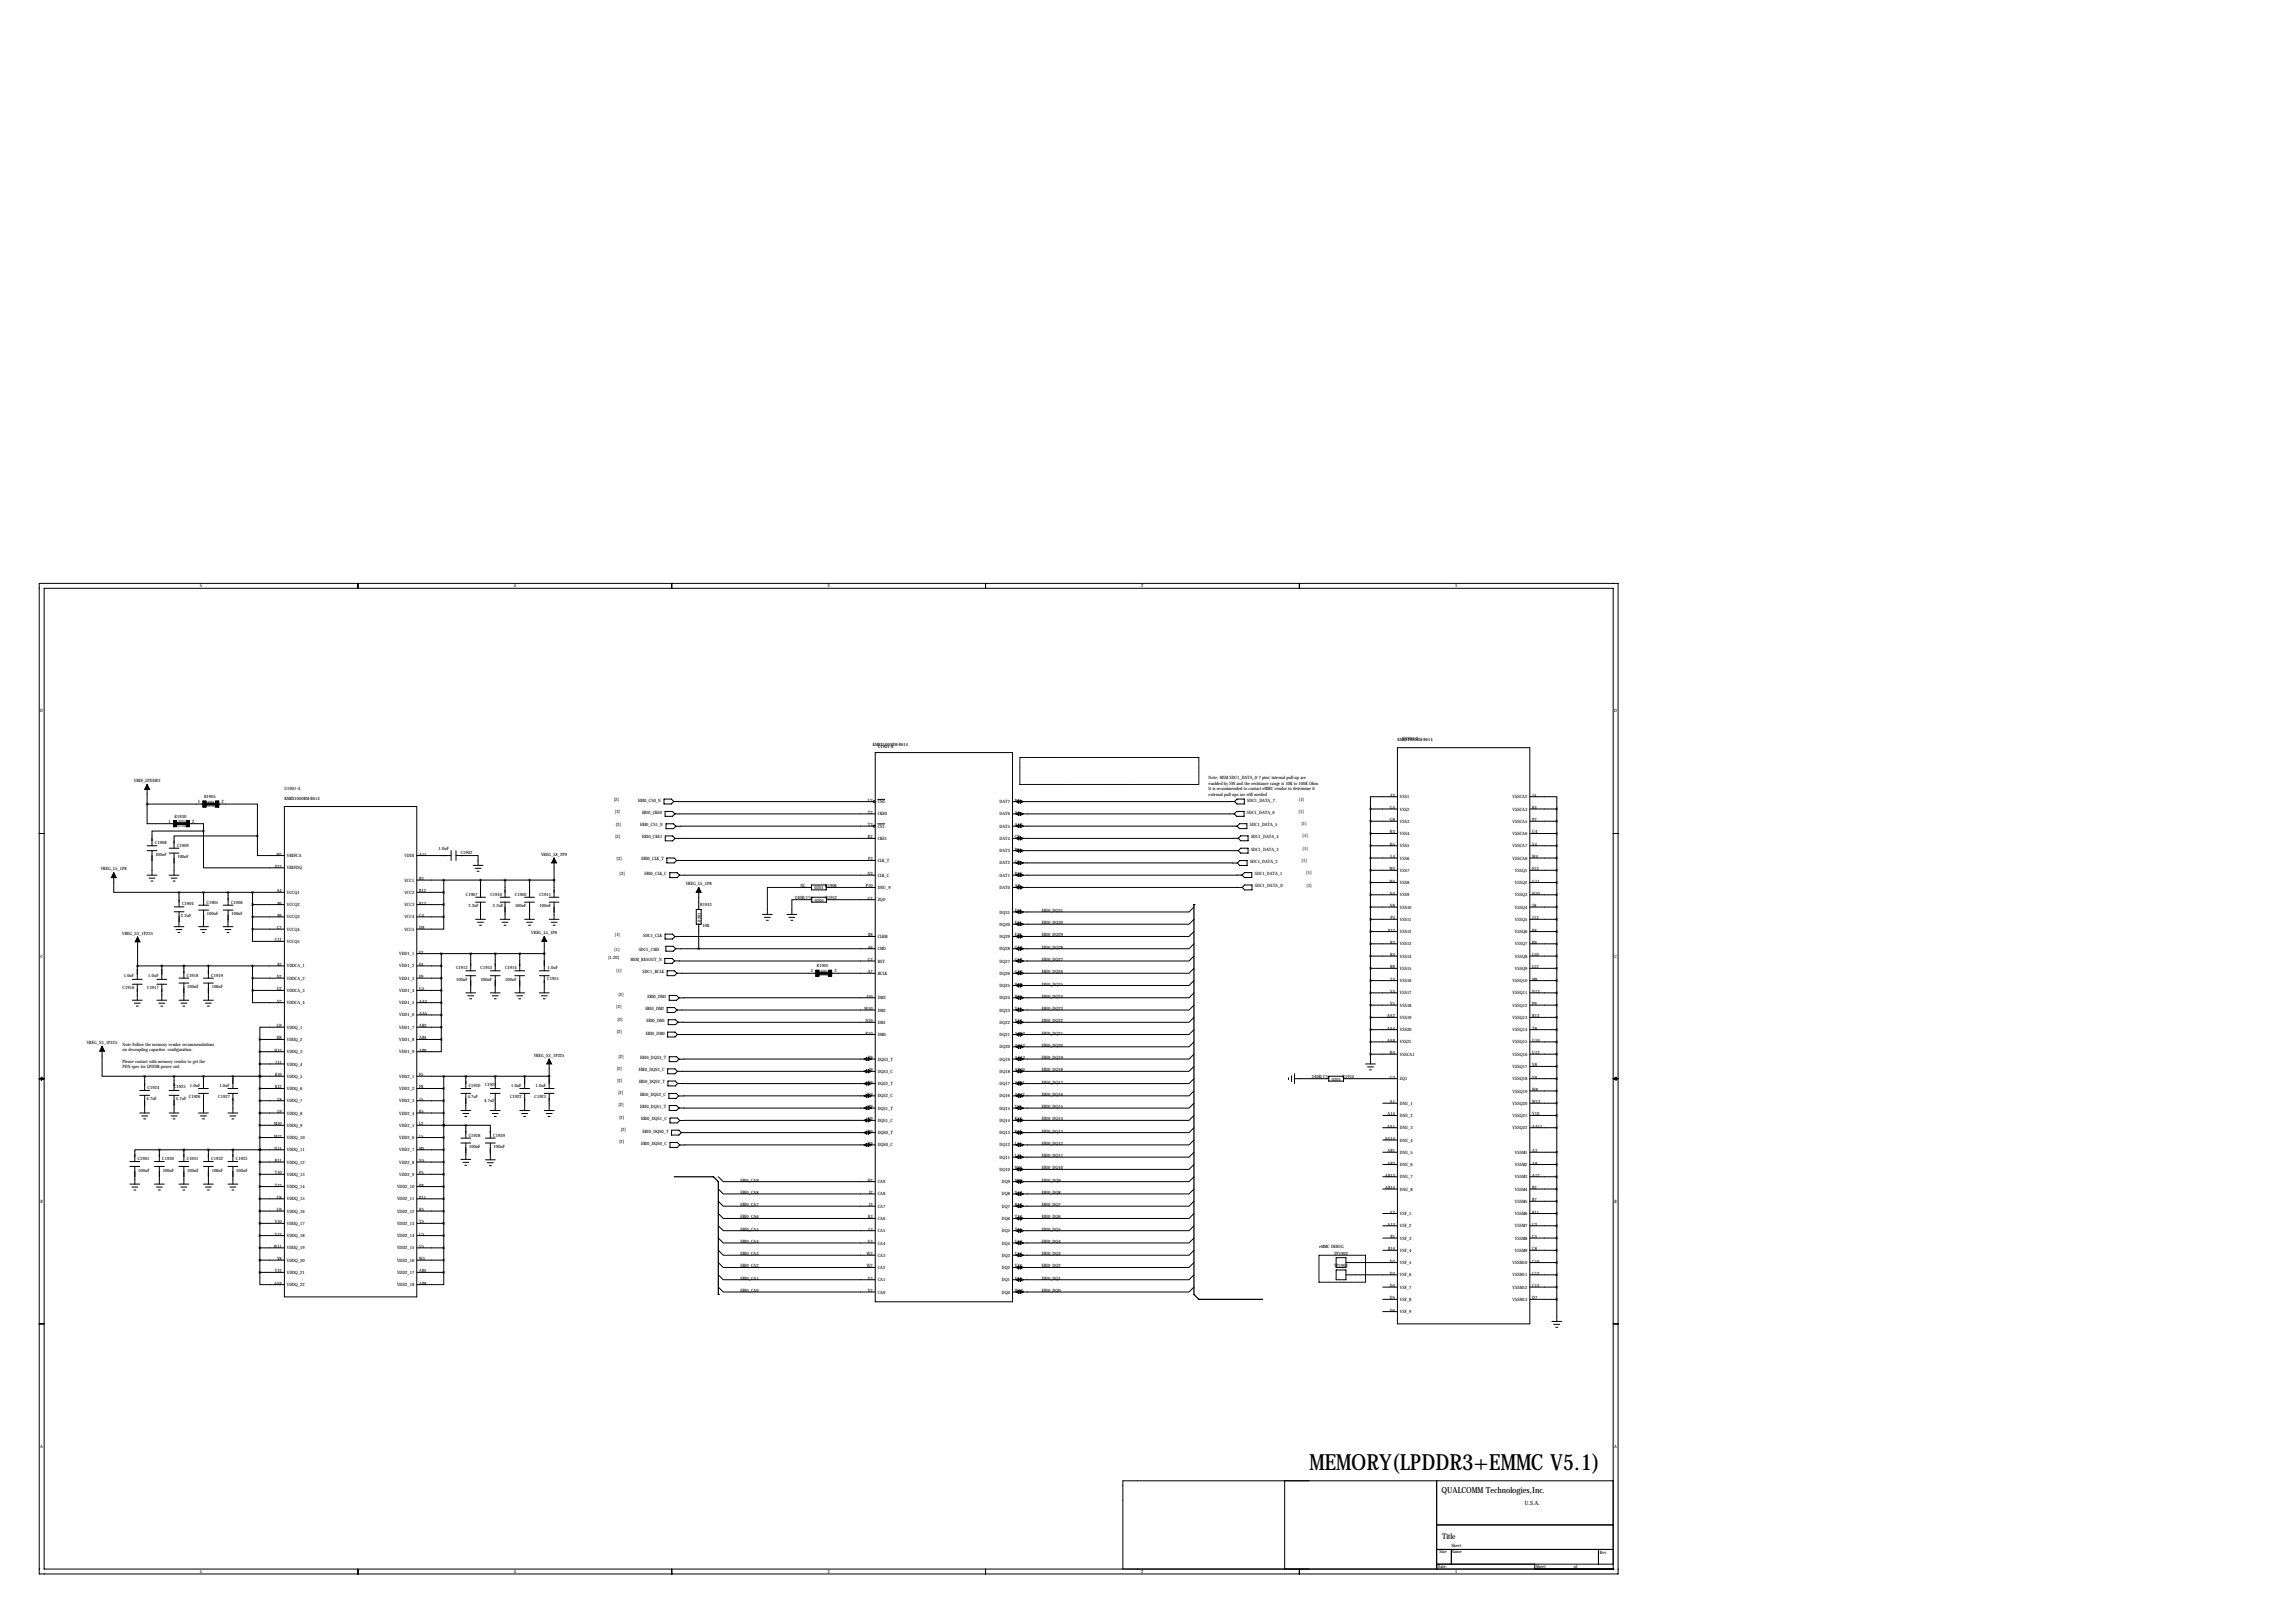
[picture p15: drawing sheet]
<svg xmlns="http://www.w3.org/2000/svg" width="1189mm" height="841mm" viewBox="0 0 1189 841" stroke-linecap="round" stroke-linejoin="round" font-family="sans-serif">
<defs><g id="words">
<text font-size="11.5" x="678" y="761">MEMORY(LPDDR3+EMMC V5.1)</text>
<text font-size="4.3" x="747" y="773">QUALCOMM Technologies,Inc.</text>
<text font-size="4" x="747" y="797">Title</text>
<text font-size="3" x="790" y="779">U.S.A.</text>
<g font-size="2.4">
<text x="102" y="416">1</text>
<text x="115" y="416">2</text>
<text x="87" y="426">1</text>
<text x="100" y="426">2</text>
<text x="420" y="504">1</text>
<text x="432" y="504">2</text>
</g>
<g font-size="2.3">
<text x="104" y="304">5</text>
<text x="266" y="304">4</text>
<text x="429" y="304">3</text>
<text x="591" y="304">2</text>
<text x="754" y="304">1</text>
<text x="21" y="369">D</text>
<text x="836" y="369">D</text>
<text x="724" y="384">KMRX1000BM-B614</text>
<text x="726" y="383">U1901-C</text>
<text x="452" y="387">KMRX1000BM-B614</text>
<text x="455" y="387">U1901-B</text>
<text x="69" y="405">VREF_LPDDR3</text>
<text x="626" y="404">Note: MSM SDC1_DATA_0-7 pins' internal pull-up are</text>
<text x="626" y="406">enabled by SW and the resistance range is 10K to 100K Ohm.</text>
<text x="106" y="413">R1905</text>
<text x="147" y="409">U1901-A</text>
<text x="626" y="409">It is recommended to contact eMMC vendor to determine if</text>
<text x="626" y="412">external pull-ups are still needed</text>
<text x="720" y="413">F2</text>
<text x="725" y="413">VSS1</text>
<text x="784" y="413">VSSCA2</text>
<text x="794" y="413">J4</text>
<text x="147" y="414">KMRX1000BM-B614</text>
<text x="318" y="415">[2]</text>
<text x="331" y="415">EBI0_CS0_N</text>
<text x="449" y="415">U3</text>
<text x="455" y="416">CS0</text>
<text x="518" y="416">DAT7</text>
<text x="526" y="415">B4</text>
<text x="646" y="415">SDC1_DATA_7</text>
<text x="673" y="415">[1]</text>
<text x="720" y="419">G4</text>
<text x="725" y="420">VSS2</text>
<text x="784" y="420">VSSCA3</text>
<text x="794" y="419">K4</text>
<text x="90" y="424">R1930</text>
<text x="318" y="421">[2]</text>
<text x="333" y="422">EBI0_CKE0</text>
<text x="450" y="422">T2</text>
<text x="455" y="422">CKE0</text>
<text x="518" y="422">DAT6</text>
<text x="526" y="422">A5</text>
<text x="646" y="422">SDC1_DATA_6</text>
<text x="673" y="421">[1]</text>
<text x="720" y="425">G8</text>
<text x="794" y="425">P2</text>
<text x="319" y="428">[2]</text>
<text x="332" y="428">EBI0_CS1_N</text>
<text x="450" y="428">T3</text>
<text x="455" y="429">CS1</text>
<text x="518" y="429">DAT5</text>
<text x="526" y="428">A10</text>
<text x="647" y="428">SDC1_DATA_5</text>
<text x="674" y="427">[1]</text>
<text x="720" y="432">H3</text>
<text x="725" y="426">VSS3</text>
<text x="784" y="426">VSSCA5</text>
<text x="794" y="432">U4</text>
<text x="80" y="437">C1908</text>
<text x="319" y="434">[2]</text>
<text x="333" y="434">EBI0_CKE1</text>
<text x="450" y="434">R2</text>
<text x="455" y="435">CKE1</text>
<text x="518" y="435">DAT4</text>
<text x="526" y="434">C9</text>
<text x="648" y="434">SDC1_DATA_4</text>
<text x="675" y="434">[1]</text>
<text x="725" y="433">VSS4</text>
<text x="784" y="433">VSSCA6</text>
<text x="80" y="443">100nF</text>
<text x="92" y="439">C1909</text>
<text x="143" y="443">M2</text>
<text x="149" y="444">VREFCA</text>
<text x="210" y="444">VDDI</text>
<text x="217" y="443">A11</text>
<text x="227" y="441">1.0uF</text>
<text x="239" y="442">C1902</text>
<text x="280" y="443">VREG_L8_2P9</text>
<text x="518" y="441">DAT3</text>
<text x="526" y="441">B5</text>
<text x="648" y="441">SDC1_DATA_3</text>
<text x="675" y="440">[1]</text>
<text x="720" y="438">H5</text>
<text x="725" y="439">VSS5</text>
<text x="784" y="439">VSSCA7</text>
<text x="794" y="438">V4</text>
<text x="92" y="445">100nF</text>
<text x="142" y="450">P13</text>
<text x="319" y="445">[2]</text>
<text x="332" y="446">EBI0_CLK_T</text>
<text x="450" y="446">P3</text>
<text x="455" y="447">CLK_T</text>
<text x="518" y="448">DAT2</text>
<text x="526" y="447">C6</text>
<text x="648" y="447">SDC1_DATA_2</text>
<text x="674" y="447">[1]</text>
<text x="720" y="444">L4</text>
<text x="725" y="445">VSS6</text>
<text x="784" y="445">VSSCA8</text>
<text x="794" y="444">W4</text>
<text x="52" y="451">VREG_L5_1P8</text>
<text x="149" y="450">VREFDQ</text>
<text x="217" y="456">B3</text>
<text x="321" y="453">[2]</text>
<text x="334" y="453">EBI0_CLK_C</text>
<text x="449" y="453">N3</text>
<text x="455" y="454">CLK_C</text>
<text x="518" y="454">DAT1</text>
<text x="526" y="453">B10</text>
<text x="650" y="453">SDC1_DATA_1</text>
<text x="677" y="453">[1]</text>
<text x="720" y="451">M3</text>
<text x="725" y="452">VSS7</text>
<text x="785" y="452">VSSQ1</text>
<text x="794" y="451">F13</text>
<text x="209" y="457">VCC1</text>
<text x="355" y="458">VREG_L5_1P8</text>
<text x="415" y="459">NC</text>
<text x="422" y="461">0201</text>
<text x="427" y="459">R1906</text>
<text x="449" y="460">P10</text>
<text x="455" y="460">DNU_9</text>
<text x="518" y="460">DAT0</text>
<text x="526" y="460">A9</text>
<text x="650" y="460">SDC1_DATA_0</text>
<text x="677" y="459">[1]</text>
<text x="720" y="457">M4</text>
<text x="725" y="458">VSS8</text>
<text x="785" y="458">VSSQ2</text>
<text x="794" y="457">G11</text>
<text x="143" y="462">A4</text>
<text x="149" y="463">VCCQ1</text>
<text x="209" y="463">VCC2</text>
<text x="217" y="462">B12</text>
<text x="241" y="464">C1907</text>
<text x="254" y="464">C1910</text>
<text x="267" y="464">C1903</text>
<text x="279" y="464">C1911</text>
<text x="412" y="466">240R/1%</text>
<text x="422" y="467">0201</text>
<text x="428" y="466">R1912</text>
<text x="449" y="466">G2</text>
<text x="455" y="467">ZQ0</text>
<text x="720" y="463">N4</text>
<text x="725" y="464">VSS9</text>
<text x="785" y="464">VSSQ3</text>
<text x="794" y="463">H10</text>
<text x="94" y="469">C1904</text>
<text x="107" y="468">C1905</text>
<text x="120" y="468">C1906</text>
<text x="144" y="469">B6</text>
<text x="149" y="469">VCCQ2</text>
<text x="209" y="469">VCC3</text>
<text x="217" y="469">B13</text>
<text x="243" y="470">2.2uF</text>
<text x="255" y="470">2.2uF</text>
<text x="267" y="470">100nF</text>
<text x="279" y="470">100nF</text>
<text x="363" y="469">R1913</text>
<text x="518" y="473">DQ31</text>
<text x="526" y="472">F12</text>
<text x="540" y="472">EBI0_DQ31</text>
<text x="720" y="470">N8</text>
<text x="725" y="471">VSS10</text>
<text x="785" y="471">VSSQ4</text>
<text x="794" y="470">J8</text>
<text x="94" y="475">2.2uF</text>
<text x="107" y="474">100nF</text>
<text x="120" y="474">100nF</text>
<text x="144" y="475">B9</text>
<text x="149" y="476">VCCQ3</text>
<text x="209" y="476">VCC4</text>
<text x="217" y="475">C4</text>
<text x="363" y="477" transform="rotate(-90 363 477)">0201</text>
<text x="518" y="480">DQ30</text>
<text x="526" y="479">F11</text>
<text x="540" y="479">EBI0_DQ30</text>
<text x="720" y="476">P4</text>
<text x="725" y="477">VSS11</text>
<text x="785" y="477">VSSQ5</text>
<text x="794" y="476">J13</text>
<text x="63" y="484">VREG_S3_1P225</text>
<text x="144" y="481">C7</text>
<text x="149" y="482">VCCQ4</text>
<text x="209" y="482">VCC5</text>
<text x="217" y="481">D8</text>
<text x="275" y="484">VREG_L5_1P8</text>
<text x="318" y="485">[1]</text>
<text x="333" y="485">SDC1_CLK</text>
<text x="364" y="480">10K</text>
<text x="450" y="485">B8</text>
<text x="455" y="486">CLKM</text>
<text x="518" y="486">DQ29</text>
<text x="526" y="485">F10</text>
<text x="540" y="485">EBI0_DQ29</text>
<text x="719" y="483">P12</text>
<text x="725" y="483">VSS12</text>
<text x="785" y="483">VSSQ6</text>
<text x="794" y="483">K8</text>
<text x="142" y="488">C11</text>
<text x="149" y="488">VCCQ5</text>
<text x="449" y="491">A6</text>
<text x="526" y="491">G13</text>
<text x="540" y="491">EBI0_DQ28</text>
<text x="720" y="489">R3</text>
<text x="725" y="490">VSS13</text>
<text x="785" y="490">VSSQ7</text>
<text x="794" y="489">K9</text>
<text x="21" y="496">C</text>
<text x="207" y="495">VDD1_1</text>
<text x="217" y="494">F3</text>
<text x="315" y="497">[1,20]</text>
<text x="318" y="492">[1]</text>
<text x="327" y="498">MSM_RESOUT_N</text>
<text x="331" y="492">SDC1_CMD</text>
<text x="450" y="498">C2</text>
<text x="455" y="492">CMD</text>
<text x="518" y="492">DQ28</text>
<text x="526" y="498">G12</text>
<text x="540" y="498">EBI0_DQ27</text>
<text x="720" y="495">R4</text>
<text x="725" y="496">VSS14</text>
<text x="785" y="496">VSSQ8</text>
<text x="794" y="495">L10</text>
<text x="836" y="496">C</text>
<text x="144" y="500">K2</text>
<text x="149" y="501">VDDCA_1</text>
<text x="207" y="501">VDD1_2</text>
<text x="217" y="500">F4</text>
<text x="236" y="502">C1912</text>
<text x="249" y="502">C1913</text>
<text x="262" y="502">C1914</text>
<text x="284" y="502">1.0uF</text>
<text x="319" y="503">[1]</text>
<text x="423" y="501">R1901</text>
<text x="455" y="499">RST</text>
<text x="518" y="499">DQ27</text>
<text x="720" y="502">R8</text>
<text x="725" y="502">VSS15</text>
<text x="785" y="502">VSSQ9</text>
<text x="794" y="502">L12</text>
<text x="64" y="506">1.0uF</text>
<text x="77" y="506">1.0uF</text>
<text x="97" y="506">C1918</text>
<text x="109" y="506">C1919</text>
<text x="143" y="507">N2</text>
<text x="149" y="507">VDDCA_2</text>
<text x="207" y="507">VDD1_3</text>
<text x="217" y="507">F9</text>
<text x="236" y="508">100nF</text>
<text x="249" y="508">100nF</text>
<text x="262" y="508">100nF</text>
<text x="283" y="508">C1915</text>
<text x="333" y="504">SDC1_RCLK</text>
<text x="449" y="504">A7</text>
<text x="455" y="505">RCLK</text>
<text x="518" y="505">DQ26</text>
<text x="526" y="504">G10</text>
<text x="540" y="504">EBI0_DQ26</text>
<text x="720" y="508">T4</text>
<text x="725" y="509">VSS16</text>
<text x="784" y="509">VSSQ10</text>
<text x="794" y="508">M8</text>
<text x="64" y="512">C1916</text>
<text x="76" y="512">C1917</text>
<text x="97" y="512">100nF</text>
<text x="110" y="512">100nF</text>
<text x="143" y="513">U2</text>
<text x="149" y="514">VDDCA_3</text>
<text x="207" y="514">VDD1_4</text>
<text x="217" y="513">G5</text>
<text x="518" y="511">DQ25</text>
<text x="526" y="510">H13</text>
<text x="540" y="510">EBI0_DQ25</text>
<text x="720" y="514">Y4</text>
<text x="725" y="515">VSS17</text>
<text x="784" y="515">VSSQ11</text>
<text x="794" y="514">N13</text>
<text x="144" y="519">V2</text>
<text x="149" y="520">VDDCA_4</text>
<text x="207" y="520">VDD1_5</text>
<text x="217" y="519">AA3</text>
<text x="320" y="516">[2]</text>
<text x="335" y="517">EBI0_DM3</text>
<text x="449" y="517">J10</text>
<text x="455" y="518">DM3</text>
<text x="518" y="518">DQ24</text>
<text x="526" y="517">H11</text>
<text x="540" y="517">EBI0_DQ24</text>
<text x="720" y="521">Y5</text>
<text x="725" y="521">VSS18</text>
<text x="784" y="521">VSSQ12</text>
<text x="794" y="521">P9</text>
<text x="207" y="527">VDD1_6</text>
<text x="217" y="526">AA5</text>
<text x="319" y="522">[2]</text>
<text x="334" y="523">EBI0_DM2</text>
<text x="448" y="523">W10</text>
<text x="455" y="524">DM2</text>
<text x="518" y="524">DQ23</text>
<text x="526" y="523">Y11</text>
<text x="540" y="523">EBI0_DQ23</text>
<text x="719" y="527">AA2</text>
<text x="725" y="528">VSS19</text>
<text x="784" y="528">VSSQ13</text>
<text x="794" y="527">R13</text>
<text x="143" y="532">G9</text>
<text x="149" y="533">VDDQ_1</text>
<text x="207" y="533">VDD1_7</text>
<text x="217" y="532">AB3</text>
<text x="320" y="529">[2]</text>
<text x="335" y="529">EBI0_DM1</text>
<text x="448" y="530">N10</text>
<text x="455" y="530">DM1</text>
<text x="518" y="530">DQ22</text>
<text x="526" y="530">Y13</text>
<text x="540" y="530">EBI0_DQ22</text>
<text x="719" y="533">AA4</text>
<text x="794" y="533">T8</text>
<text x="143" y="538">H8</text>
<text x="149" y="539">VDDQ_2</text>
<text x="207" y="539">VDD1_8</text>
<text x="217" y="538">AB4</text>
<text x="320" y="535">[2]</text>
<text x="335" y="536">EBI0_DM0</text>
<text x="448" y="536">R10</text>
<text x="455" y="537">DM0</text>
<text x="518" y="537">DQ21</text>
<text x="526" y="536">AA10</text>
<text x="540" y="536">EBI0_DQ21</text>
<text x="719" y="540">AA8</text>
<text x="725" y="534">VSS20</text>
<text x="784" y="534">VSSQ14</text>
<text x="794" y="540">U10</text>
<text x="45" y="541">VREG_S3_1P225</text>
<text x="63" y="542">Note:Follow the memory vendor recommendations</text>
<text x="63" y="545">on decoupling capacitor configuration.</text>
<text x="142" y="545">H12</text>
<text x="149" y="546">VDDQ_3</text>
<text x="207" y="546">VDD1_9</text>
<text x="217" y="545">AB9</text>
<text x="518" y="543">DQ20</text>
<text x="526" y="542">AA12</text>
<text x="540" y="542">EBI0_DQ20</text>
<text x="725" y="540">VSS21</text>
<text x="784" y="540">VSSQ15</text>
<text x="63" y="550">Please contact with memory vendor to get the</text>
<text x="143" y="551">J11</text>
<text x="149" y="552">VDDQ_4</text>
<text x="277" y="547">VREG_S3_1P225</text>
<text x="320" y="548">[2]</text>
<text x="332" y="549">EBI0_DQS3_T</text>
<text x="449" y="549">H9</text>
<text x="455" y="549">DQS3_T</text>
<text x="518" y="549">DQ19</text>
<text x="526" y="549">AA13</text>
<text x="540" y="549">EBI0_DQ19</text>
<text x="720" y="546">H4</text>
<text x="725" y="547">VSSCA1</text>
<text x="784" y="547">VSSQ16</text>
<text x="794" y="546">U12</text>
<text x="63" y="553">PDN spec for LPDDR power rail.</text>
<text x="142" y="557">K10</text>
<text x="217" y="557">F5</text>
<text x="320" y="554">[2]</text>
<text x="331" y="555">EBI0_DQS3_C</text>
<text x="450" y="555">J9</text>
<text x="455" y="556">DQS3_C</text>
<text x="518" y="556">DQ18</text>
<text x="526" y="555">AB10</text>
<text x="540" y="555">EBI0_DQ18</text>
<text x="784" y="553">VSSQ17</text>
<text x="794" y="552">V8</text>
<text x="90" y="564">C1925</text>
<text x="98" y="563">1.0uF</text>
<text x="114" y="563">1.0uF</text>
<text x="142" y="564">K12</text>
<text x="149" y="558">VDDQ_5</text>
<text x="207" y="558">VDD2_1</text>
<text x="217" y="564">F8</text>
<text x="243" y="563">C1920</text>
<text x="251" y="563">C1921</text>
<text x="265" y="563">1.0uF</text>
<text x="277" y="563">1.0uF</text>
<text x="320" y="560">[2]</text>
<text x="331" y="561">EBI0_DQS2_T</text>
<text x="450" y="561">Y9</text>
<text x="455" y="562">DQS2_T</text>
<text x="518" y="562">DQ17</text>
<text x="526" y="561">AB11</text>
<text x="540" y="561">EBI0_DQ17</text>
<text x="680" y="558">240R/1%</text>
<text x="690" y="560">0201</text>
<text x="695" y="558">R1914</text>
<text x="720" y="559">G3</text>
<text x="725" y="560">ZQ1</text>
<text x="784" y="560">VSSQ18</text>
<text x="794" y="559">V9</text>
<text x="76" y="570">4.7uF</text>
<text x="76" y="564">C1924</text>
<text x="91" y="570">4.7uF</text>
<text x="98" y="569">C1926</text>
<text x="113" y="569">C1927</text>
<text x="149" y="565">VDDQ_6</text>
<text x="207" y="565">VDD2_2</text>
<text x="242" y="569">4.7uF</text>
<text x="264" y="569">C1922</text>
<text x="277" y="569">C1923</text>
<text x="320" y="567">[2]</text>
<text x="332" y="568">EBI0_DQS2_C</text>
<text x="449" y="568">W9</text>
<text x="455" y="568">DQS2_C</text>
<text x="518" y="568">DQ16</text>
<text x="526" y="568">AB12</text>
<text x="540" y="568">EBI0_DQ16</text>
<text x="784" y="566">VSSQ19</text>
<text x="794" y="565">W8</text>
<text x="144" y="570">L8</text>
<text x="149" y="571">VDDQ_7</text>
<text x="207" y="571">VDD2_3</text>
<text x="217" y="570">J5</text>
<text x="251" y="571">4.7uF</text>
<text x="320" y="573">[2]</text>
<text x="332" y="574">EBI0_DQS1_T</text>
<text x="449" y="574">M9</text>
<text x="455" y="575">DQS1_T</text>
<text x="518" y="575">DQ15</text>
<text x="526" y="574">J12</text>
<text x="540" y="574">EBI0_DQ15</text>
<text x="720" y="571">A1</text>
<text x="725" y="572">DNU_1</text>
<text x="784" y="572">VSSQ20</text>
<text x="794" y="571">W13</text>
<text x="144" y="577">L9</text>
<text x="149" y="577">VDDQ_8</text>
<text x="207" y="577">VDD2_4</text>
<text x="217" y="577">K5</text>
<text x="321" y="580">[2]</text>
<text x="332" y="580">EBI0_DQS1_C</text>
<text x="449" y="580">N9</text>
<text x="455" y="581">DQS1_C</text>
<text x="518" y="581">DQ14</text>
<text x="526" y="580">K13</text>
<text x="540" y="580">EBI0_DQ14</text>
<text x="719" y="578">A14</text>
<text x="725" y="579">DNU_2</text>
<text x="784" y="579">VSSQ21</text>
<text x="794" y="578">Y10</text>
<text x="142" y="583">M10</text>
<text x="149" y="584">VDDQ_9</text>
<text x="207" y="584">VDD2_5</text>
<text x="217" y="583">L2</text>
<text x="322" y="586">[2]</text>
<text x="333" y="587">EBI0_DQS0_T</text>
<text x="450" y="587">T9</text>
<text x="455" y="587">DQS0_T</text>
<text x="518" y="587">DQ13</text>
<text x="526" y="587">K11</text>
<text x="540" y="587">EBI0_DQ13</text>
<text x="719" y="584">AA1</text>
<text x="725" y="585">DNU_3</text>
<text x="784" y="585">VSSQ22</text>
<text x="794" y="584">AA11</text>
<text x="142" y="589">M12</text>
<text x="149" y="590">VDDQ_10</text>
<text x="207" y="590">VDD2_6</text>
<text x="217" y="589">L5</text>
<text x="243" y="589">C1928</text>
<text x="256" y="589">C1929</text>
<text x="321" y="592">[2]</text>
<text x="332" y="593">EBI0_DQS0_C</text>
<text x="450" y="593">R9</text>
<text x="455" y="594">DQS0_C</text>
<text x="518" y="594">DQ12</text>
<text x="526" y="593">L11</text>
<text x="540" y="593">EBI0_DQ12</text>
<text x="717" y="590">AA14</text>
<text x="725" y="591">DNU_4</text>
<text x="142" y="596">N11</text>
<text x="149" y="596">VDDQ_11</text>
<text x="207" y="596">VDD2_7</text>
<text x="217" y="596">M5</text>
<text x="243" y="595">100nF</text>
<text x="256" y="595">100nF</text>
<text x="526" y="599">L13</text>
<text x="540" y="599">EBI0_DQ11</text>
<text x="719" y="597">AB1</text>
<text x="725" y="598">DNU_5</text>
<text x="785" y="598">VSSM1</text>
<text x="794" y="597">A3</text>
<text x="71" y="601">C1901</text>
<text x="84" y="601">C1930</text>
<text x="97" y="601">C1931</text>
<text x="109" y="601">C1932</text>
<text x="122" y="601">C1933</text>
<text x="142" y="602">R11</text>
<text x="149" y="603">VDDQ_12</text>
<text x="207" y="603">VDD2_8</text>
<text x="217" y="602">N5</text>
<text x="518" y="600">DQ11</text>
<text x="526" y="606">M11</text>
<text x="540" y="606">EBI0_DQ10</text>
<text x="719" y="603">AB2</text>
<text x="725" y="604">DNU_6</text>
<text x="785" y="604">VSSM2</text>
<text x="794" y="603">A8</text>
<text x="72" y="607">100nF</text>
<text x="84" y="607">100nF</text>
<text x="97" y="607">100nF</text>
<text x="110" y="607">100nF</text>
<text x="122" y="607">100nF</text>
<text x="142" y="608">T10</text>
<text x="149" y="609">VDDQ_13</text>
<text x="207" y="609">VDD2_9</text>
<text x="217" y="608">P5</text>
<text x="518" y="607">DQ10</text>
<text x="718" y="610">AB13</text>
<text x="725" y="610">DNU_7</text>
<text x="785" y="610">VSSM3</text>
<text x="794" y="610">A12</text>
<text x="142" y="615">T12</text>
<text x="149" y="615">VDDQ_14</text>
<text x="206" y="615">VDD2_10</text>
<text x="217" y="615">P8</text>
<text x="384" y="612">EBI0_CA9</text>
<text x="449" y="612">H2</text>
<text x="455" y="613">CA9</text>
<text x="519" y="613">DQ9</text>
<text x="526" y="612">M13</text>
<text x="540" y="612">EBI0_DQ9</text>
<text x="718" y="616">AB14</text>
<text x="725" y="617">DNU_8</text>
<text x="785" y="617">VSSM4</text>
<text x="794" y="616">B2</text>
<text x="21" y="623">B</text>
<text x="143" y="621">U8</text>
<text x="149" y="622">VDDQ_15</text>
<text x="206" y="622">VDD2_11</text>
<text x="217" y="621">P11</text>
<text x="384" y="618">EBI0_CA8</text>
<text x="450" y="618">J2</text>
<text x="455" y="619">CA8</text>
<text x="519" y="619">DQ8</text>
<text x="526" y="618">N12</text>
<text x="540" y="618">EBI0_DQ8</text>
<text x="785" y="623">VSSM5</text>
<text x="794" y="622">B7</text>
<text x="836" y="623">B</text>
<text x="143" y="627">U9</text>
<text x="149" y="628">VDDQ_16</text>
<text x="206" y="628">VDD2_12</text>
<text x="217" y="627">R5</text>
<text x="384" y="625">EBI0_CA7</text>
<text x="450" y="625">J3</text>
<text x="455" y="626">CA7</text>
<text x="519" y="626">DQ7</text>
<text x="526" y="625">R12</text>
<text x="540" y="625">EBI0_DQ7</text>
<text x="720" y="629">A2</text>
<text x="725" y="629">VSF_1</text>
<text x="785" y="629">VSSM6</text>
<text x="794" y="629">B11</text>
<text x="142" y="634">V10</text>
<text x="149" y="634">VDDQ_17</text>
<text x="206" y="634">VDD2_13</text>
<text x="217" y="634">T5</text>
<text x="384" y="631">EBI0_CA6</text>
<text x="450" y="631">K3</text>
<text x="455" y="632">CA6</text>
<text x="519" y="632">DQ6</text>
<text x="526" y="631">T13</text>
<text x="540" y="631">EBI0_DQ6</text>
<text x="719" y="635">A13</text>
<text x="725" y="636">VSF_2</text>
<text x="785" y="636">VSSM7</text>
<text x="794" y="635">C3</text>
<text x="142" y="640">V12</text>
<text x="149" y="641">VDDQ_18</text>
<text x="206" y="641">VDD2_14</text>
<text x="217" y="640">U5</text>
<text x="384" y="637">EBI0_CA5</text>
<text x="450" y="637">L3</text>
<text x="455" y="638">CA5</text>
<text x="519" y="638">DQ5</text>
<text x="526" y="637">T11</text>
<text x="540" y="637">EBI0_DQ5</text>
<text x="720" y="641">B1</text>
<text x="794" y="641">C5</text>
<text x="142" y="646">W11</text>
<text x="149" y="647">VDDQ_19</text>
<text x="206" y="647">VDD2_15</text>
<text x="217" y="646">V5</text>
<text x="384" y="644">EBI0_CA4</text>
<text x="450" y="644">V3</text>
<text x="455" y="645">CA4</text>
<text x="519" y="645">DQ4</text>
<text x="526" y="644">U13</text>
<text x="540" y="644">EBI0_DQ4</text>
<text x="683" y="646">eMMC DEBUG</text>
<text x="719" y="648">B14</text>
<text x="725" y="642">VSF_3</text>
<text x="785" y="642">VSSM8</text>
<text x="794" y="648">C8</text>
<text x="144" y="653">Y8</text>
<text x="149" y="654">VDDQ_20</text>
<text x="206" y="654">VDD2_16</text>
<text x="217" y="653">W5</text>
<text x="384" y="650">EBI0_CA3</text>
<text x="449" y="650">W3</text>
<text x="455" y="651">CA3</text>
<text x="519" y="651">DQ3</text>
<text x="526" y="650">U11</text>
<text x="540" y="650">EBI0_DQ3</text>
<text x="691" y="650">TP1902</text>
<text x="720" y="654">D2</text>
<text x="725" y="648">VSF_4</text>
<text x="785" y="648">VSSM9</text>
<text x="794" y="654">C10</text>
<text x="142" y="659">Y12</text>
<text x="149" y="660">VDDQ_21</text>
<text x="206" y="660">VDD2_17</text>
<text x="217" y="659">AB5</text>
<text x="384" y="657">EBI0_CA2</text>
<text x="449" y="657">W2</text>
<text x="455" y="657">CA2</text>
<text x="519" y="657">DQ2</text>
<text x="526" y="657">V13</text>
<text x="540" y="657">EBI0_DQ2</text>
<text x="691" y="656">TP1901</text>
<text x="725" y="655">VSF_5</text>
<text x="784" y="655">VSSM10</text>
<text x="142" y="665">AA9</text>
<text x="217" y="665">AB8</text>
<text x="384" y="663">EBI0_CA1</text>
<text x="450" y="663">Y3</text>
<text x="455" y="664">CA1</text>
<text x="519" y="664">DQ1</text>
<text x="526" y="663">V11</text>
<text x="540" y="663">EBI0_DQ1</text>
<text x="720" y="660">D3</text>
<text x="725" y="661">VSF_6</text>
<text x="784" y="661">VSSM11</text>
<text x="794" y="660">C12</text>
<text x="149" y="666">VDDQ_22</text>
<text x="206" y="666">VDD2_18</text>
<text x="384" y="669">EBI0_CA0</text>
<text x="450" y="669">Y2</text>
<text x="455" y="670">CA0</text>
<text x="519" y="670">DQ0</text>
<text x="526" y="669">W12</text>
<text x="540" y="669">EBI0_DQ0</text>
<text x="720" y="667">D4</text>
<text x="725" y="667">VSF_7</text>
<text x="784" y="667">VSSM12</text>
<text x="794" y="667">C13</text>
<text x="720" y="673">D5</text>
<text x="725" y="674">VSF_8</text>
<text x="784" y="674">VSSM13</text>
<text x="794" y="673">D7</text>
<text x="720" y="679">D6</text>
<text x="725" y="680">VSF_9</text>
<text x="21" y="750">A</text>
<text x="836" y="750">A</text>
<text x="752" y="801">Sheet</text>
<text x="746" y="805">Size</text>
<text x="752" y="804">Name</text>
<text x="829" y="805">Rev</text>
<text x="104" y="815">5</text>
<text x="266" y="815">4</text>
<text x="429" y="815">3</text>
<text x="591" y="815">2</text>
<text x="745" y="812">Date:</text>
<text x="754" y="815">1</text>
<text x="796" y="812">Sheet</text>
<text x="815" y="812">of</text>
</g>
<g font-size="1.6">
<text x="108" y="416">0201</text>
<text x="92" y="426">0201</text>
<text x="425" y="503">0201</text>
</g>
<g font-size="1">
<text x="107" y="418">SOLD OPEN</text>
<text x="91" y="428">SOLD OPEN</text>
<text x="424" y="506">SOLD OPEN</text>
</g>
</g></defs>
<path d="M528 392h93M621 392v14M528 406v-14M621 406h-93M683 650h24M707 650v14M683 664v-14M707 664h-24" fill="none" stroke="#000" stroke-width=".52" stroke-dasharray=".4 .4"/>
<g fill="none" stroke="#000" stroke-width=".52">
<path d="M20 302h818v513h-818zM23 305h813v508h-813zM185 302v3M348 302v3M511 302v3M673 302v3M453 390h72v284h-72zM724 387h68v299h-68zM76 416v11h14M76 416h29M76 406v10M105 415h2v3h-2z"/>
<path d="M112 415h1v3h-1zM113 416h20v17M147 418h69v254h-69zM344 414h4l1 1-1 1h-4zM349 415h103M455 414h3M526 415l2-1v2zM529 414l1 1-1 1zM640 415h-115M641 414h4v2h-4l-1-1zM710 419h14M710 419v132"/>
<path d="M724 413h-14v6M792 413h14v6M792 419h14M806 419v265M20 432h3M76 438h5M88 439h5M90 425h1v3h-1zM97 425h1v3h-1zM98 427h7v3M105 430h-26v8M105 430v20h42"/>
<path d="M133 433v10h14M133 433h-43v6M345 420h3l2 2-2 1h-3zM345 433h3l2 1-2 2h-3zM345 427h4l1 1-1 1h-4zM350 422h103M350 434h103M452 428h-102M455 427h3M525 428h116M525 422h114M526 422l2-1v1z"/>
<path d="M526 428l2-1v2zM526 434h2v1zM529 421l1 1h-1zM529 427l1 1-1 1zM529 434h1l-1 1zM529 440l1 1h-1zM641 420h3v3h-3l-2-1zM641 428l1-1h4v2h-4zM641 434h-116M641 434l2-1h4v2h-4zM710 432h14M710 425h14"/>
<path d="M710 438h14M792 432h14M792 425h14M792 438h14M836 432h2M59 452v10h34M76 441h5M76 453h5M77 455h3M78 456h1M79 441v12M88 453h5"/>
<path d="M88 442h5M89 455h3M90 456h1M90 442v11M216 443h18M216 456h71M230 456v19M234 441v5M236 443h12v5M236 441v5M245 448h5M246 450h3"/>
<path d="M247 451h1M249 456v9M262 456v9M274 456v9M287 444v21M345 444h4l2 2-2 1h-4zM347 452h4l1 1-1 2h-4zM351 446h102M352 453h101M362 460v11M420 460h-22v14M420 458h8v3h-8z"/>
<path d="M428 460h25M525 447h116M525 441h116M525 460h118M526 441l2-1v1zM526 447l2-1v2zM526 453h2v1zM526 460l2-1v1zM529 446l1 1-1 1zM529 453h1l-1 1zM529 459l1 1h-1zM641 441l2-2h4v3h-4z"/>
<path d="M642 446h4v2h-4l-1-1zM643 453h-118M643 460l2-2h4v3h-4zM645 452h3v3h-3l-2-2zM710 451h14M710 457h14M710 444h14M792 451h14M792 457h14M792 444h14M90 480h5M90 470h5"/>
<path d="M90 472h5M93 462v8M93 462h54M93 472v8M93 477h.1M103 480h5M103 469h5M103 471h5M105 462v7M105 471v9M116 480h5M116 469h5"/>
<path d="M116 471h5M118 462v7M118 471v9M131 475h16M131 469h16M131 462v19M216 475h14M216 469h14M216 462h14M230 475v6h-14M246 465h5M246 467h5"/>
<path d="M246 476h5M247 478h3M248 479h1M249 467v9M259 465h5M259 467h5M259 476h5M260 478h3M261 479h1M262 467v9M272 465h5M272 467h5"/>
<path d="M272 476h5M273 478h3M274 479h1M274 467v9M284 465h6M284 467h6M284 476h6M285 478h4M287 479h1M287 467v9M361 471h2v8h-2zM362 479v12"/>
<path d="M395 474h5M396 475h3M397 477h1M408 474h5M409 475h3M410 477h1M421 466h-11v8M421 465h7v2h-7zM428 466h25M526 472h2v1zM526 479l2-1v1zM529 472h1l-1 1z"/>
<path d="M529 478l1 1h-1zM618 476l-2 3h-91M618 470l-2 2h-91M710 470h14M710 476h14M710 463h14M792 470h14M792 476h14M792 463h14M71 485v15M91 482h3M92 483h1"/>
<path d="M104 482h3M105 483h1M117 482h3M118 483h1M131 481v7h16M131 481h16M216 494h66M229 494v44M244 494v9M257 494v9M269 494v9M282 485v18"/>
<path d="M344 496h4l1 2-1 1h-4zM345 484h3l2 1-2 1h-3zM345 490h4l1 1-1 2h-4zM349 498h104M350 491h103M453 485h-103M526 485l2-1v2zM526 491h2v1zM526 498l2-1v2zM529 484l1 1-1 1zM529 491h1l-1 1zM529 497l1 1-1 1z"/>
<path d="M618 489l-2 2h-91M618 483l-2 2h-91M618 495l-2 3h-91M710 483h14M710 489h14M710 495h14M792 483h14M792 489h14M792 495h14M69 510h5M69 507h5M69 518h5"/>
<path d="M70 520h3M71 510v8M71 500v7M71 500h76M81 510h5M81 507h5M81 518h5M82 520h3M84 500v7M84 510v8M93 507h5M93 509h5"/>
<path d="M93 518h5M94 520h3M95 500v7M95 509v9M105 507h5M105 509h5M105 518h5M106 520h3M108 500v7M108 509v9M131 513v6h16M131 507h16"/>
<path d="M131 513h16M131 500v13M216 507h13M216 500h13M216 519h13M216 513h13M241 514h5M241 503h5M241 505h5M242 516h3M243 517h1M244 505v9"/>
<path d="M254 514h5M254 503h5M254 505h5M255 516h3M256 517h1M257 505v9M267 514h5M267 503h5M267 505h5M268 516h3M269 517h1M269 505v9"/>
<path d="M279 514h5M279 503h5M279 505h5M280 516h3M281 517h1M282 505v9M346 503h3l2 1-2 1h-3zM347 516h3l2 1-2 1h-3zM351 504h72M423 503h1v3h-1zM429 503h2v3h-2zM431 504h22"/>
<path d="M453 517h-101M526 504l2-1v2zM526 510h2v1zM526 517l2-1v2zM529 503l1 1-1 1zM529 510h1l-1 1zM529 516l1 1-1 1zM618 514l-2 3h-91M618 508l-2 2h-91M618 502l-2 2h-91M710 508h14M710 502h14"/>
<path d="M710 514h14M792 508h14M792 502h14M792 514h14M71 521h1M83 521h1M95 521h1M107 521h1M135 538h12M135 538v121M147 532h-12v6M216 532h13"/>
<path d="M216 538h13M216 526h13M229 538v7h-13M346 522h3l2 1-2 1h-3zM346 535h4l1 1-1 1h-4zM346 528h4l1 1-1 2h-4zM351 523h102M351 536h102M351 529l102 1M526 523l2-1v2zM526 530l2-1v1zM526 536l2-1v2z"/>
<path d="M529 522l1 1-1 1zM529 529l1 1h-1zM529 535l1 1-1 1zM618 527l-2 3h-91M618 521l-2 2h-91M618 540l-2 2h-91M618 533l-2 3h-91M710 540h14M710 521h14M710 533h14M710 527h14M792 540h14"/>
<path d="M792 521h14M792 533h14M792 527h14M20 559h3M21 558l2 1h-2zM53 542v15h22M75 557h72M75 557v8M90 557v8M105 557v7M121 557v7M135 557h.1"/>
<path d="M135 545h12M135 551h12M216 557h68M230 557v102M241 557v7M257 557v7M272 557v7M284 557v7M284 549v8M346 554h4l1 1-1 1h-4zM346 560h4l1 1-1 1h-4zM347 547h3l2 2-2 1h-3z"/>
<path d="M351 555h102M448 549l1-1v1zM448 555l1-1v2zM450 548l1 1h-1zM450 554l1 1-1 1zM453 549h-101M526 542l2-1v2zM526 549l2-1v1zM526 555l2-1v2zM529 541l1 1-1 1zM529 548l1 1h-1zM529 554l1 1-1 1z"/>
<path d="M618 559l-2 2h-91M618 552l-2 3h-91M618 546l-2 3h-91M668 558v1M669 557v3M671 559h17M671 556v5M688 557h8v3h-8zM696 559h28M707 551h5M708 553h3M709 554h1"/>
<path d="M710 546h14M792 559h14M792 546h14M792 552h14M836 559h2M836 559l1-1v1zM72 577h5M72 565h5M72 567h5M73 578h3M74 580h1M75 567v10"/>
<path d="M88 577h5M88 565h5M88 567h5M89 578h3M90 580h1M90 567v10M103 577h5M103 564h5M103 566h5M104 578h3M105 580h1M105 566v11"/>
<path d="M118 577h5M118 564h5M118 566h5M119 578h3M120 580h1M121 566v11M135 577h12M135 570h12M135 564h12M216 577h14M216 570h14M216 564h14"/>
<path d="M239 564h5M239 566h5M239 575h5M240 577h3M241 578h1M241 566v9M254 564h5M254 566h5M254 575h5M255 577h3M256 578h1M257 566v9"/>
<path d="M269 564h5M269 566h5M269 575h5M270 577h3M271 578h1M272 566v9M282 564h5M282 566h5M282 575h5M283 577h3M284 578h1M284 566v9"/>
<path d="M347 566h3l2 2-2 1h-3zM347 573h3l2 1-2 1h-3zM347 579h4l1 1-1 2h-4zM351 561h102M352 574h101M448 561h1v1zM448 568l1-1v1zM448 574l1-1v2zM450 561h1l-1 1zM450 567l1 1h-1zM450 573l1 1-1 1zM450 580h1l-1 1z"/>
<path d="M453 568h-101M526 561h2v1zM526 568l2-1v1zM526 574l2-1v2zM529 561h1l-1 1zM529 567l1 1h-1zM529 573l1 1-1 1zM529 580h1l-1 1zM618 565l-2 3h-91M618 571l-2 3h-91M618 578l-2 2h-91M716 578h8"/>
<path d="M716 571h8M792 578h14M792 571h14M792 565h14M83 596h-13v6M83 596h64M83 596v6M95 596v6M108 596v6M121 596v6M135 596h.1M135 583h12"/>
<path d="M135 589h12M216 583h25M216 596h14M216 589h14M230 583h.1M239 590h5M239 592h5M241 583h13v7M241 583v7M241 592v9M251 590h6M251 592h6"/>
<path d="M254 592v9M347 592h4l1 1-1 1h-4zM348 585h4l1 2-1 1h-4zM353 587h100M448 580h1v1zM448 587l1-1v1zM448 593l1-1v2zM450 586l1 1h-1zM450 592l1 1-1 1zM453 593h-101M453 580h-101M526 580h2v1z"/>
<path d="M526 587l2-1v1zM526 593l2-1v2zM526 599h2v1zM529 586l1 1h-1zM529 592l1 1-1 1zM529 599h1l-1 1zM618 597l-2 2h-91M618 590l-2 3h-91M618 584l-2 3h-91M716 597h8M716 584h8M716 590h8"/>
<path d="M792 597h14M792 584h14M67 602h5M67 604h5M67 613h5M68 615h3M69 616h1M70 604v9M80 602h5M80 604h5M80 613h5M81 615h3"/>
<path d="M82 616h1M83 604v9M93 602h5M93 604h5M93 613h5M94 615h3M95 616h1M95 604v9M105 602h5M105 604h5M105 613h5M106 615h3"/>
<path d="M107 616h1M108 604v9M118 602h5M118 604h5M118 613h5M119 615h3M120 616h1M121 604v9M135 608h12M135 602h12M135 615h12M216 608h14"/>
<path d="M216 602h14M216 615h14M239 601h5M240 602h3M241 604h1M251 601h6M252 602h4M253 604h2M372 616l3 2h78M372 610l3 2h78M526 606l2-1v1zM526 612l2-1v2z"/>
<path d="M526 618h2v1zM529 605l1 1h-1zM529 611l1 1-1 1zM529 618h1l-1 1zM618 603l-2 3h-91M618 616l-2 2h-91M618 610l-2 2h-91M716 610h8M716 616h8M716 603h8M792 610h14M792 616h14"/>
<path d="M792 603h14M135 627h12M135 621h12M135 634h12M216 627h14M216 621h14M216 634h14M372 635l3 2h78M372 629l3 2h78M372 622l3 3h78M526 625l2-1v2zM526 631l2-1v2z"/>
<path d="M526 637h2v1zM529 624l1 1-1 1zM529 630l1 1-1 1zM529 637h1l-1 1zM618 629l-2 2h-91M618 622l-2 3h-91M618 635l-2 2h-91M716 629h8M716 635h8M792 629h14M792 635h14M792 622h14"/>
<path d="M135 659v6h12M135 646h12M135 659h12M135 653h12M135 640h12M216 646h14M216 659h14M216 653h14M216 640h14M230 659v6h-14M372 641l3 3h78M372 654l3 3h78"/>
<path d="M372 648l3 2h78M526 644l2-1v2zM526 650l2-1v2zM526 657l2-1v1zM529 643l1 1-1 1zM529 649l1 1-1 1zM529 656l1 1h-1zM618 654l-2 3h-91M618 648l-2 2h-91M618 641l-2 3h-91M692 651h5v6h-5zM692 658h5v5h-5z"/>
<path d="M697 654h27M716 648h8M716 641h8M792 654h14M792 648h14M792 641h14M372 667l3 2h78M372 660l3 3h78M526 663l2-1v2zM526 669l2-1v2zM529 662l1 1-1 1zM529 668l1 1-1 1z"/>
<path d="M618 660l-2 3h-91M618 667l-2 2h-91M697 660h27M716 679h8M716 673h8M716 667h8M792 673h14M792 667h14M792 660h14M20 686h3M804 684h5M805 686h3"/>
<path d="M806 688h1M836 686h2M665 767v46M744 767v46M836 767h-254v46M744 790h92M185 813v2M348 813v2M511 813v2M673 813v2M744 803h92M744 810h92"/>
<path d="M752 803v7M795 813h.1M795 810v3M828 803v7M836 813h.1"/>
<circle cx="453" cy="415" r=".5"/>
<circle cx="453" cy="428" r=".5"/>
</g>
<g fill="#000" stroke="#000" stroke-width=".52">
<path d="M76 406l1 3h-2zM105 415h2v3h-2zM107 416h5v1h-5zM112 415h1v3h-1zM90 425h1v3h-1zM91 426h6v1h-6zM97 425h1v3h-1zM59 452l1 3h-2zM287 444l1 3h-2zM362 460l1 2h-2zM71 485l2 3h-3zM282 485l1 3h-2z"/>
<path d="M423 503h1v3h-1zM424 504h5v1h-5zM429 503h2v3h-2zM53 542l1 3h-2zM284 549l2 2h-3z"/>
</g>
<path d="M256 557a.5 .5 0 0 0 1 0 .5 .5 0 0 0-1 0zM256 494a.5 .5 0 0 0 1 0 .5 .5 0 0 0-1 0z" fill="#000" stroke="#000" stroke-width="1.3"/>
<path d="M618 469h.1M618 469v201l3 3h33M349 610h21l2 2v58M372 670h.1" fill="none" stroke="#000" stroke-width=".63"/>
<use href="#words"/>
</svg>
